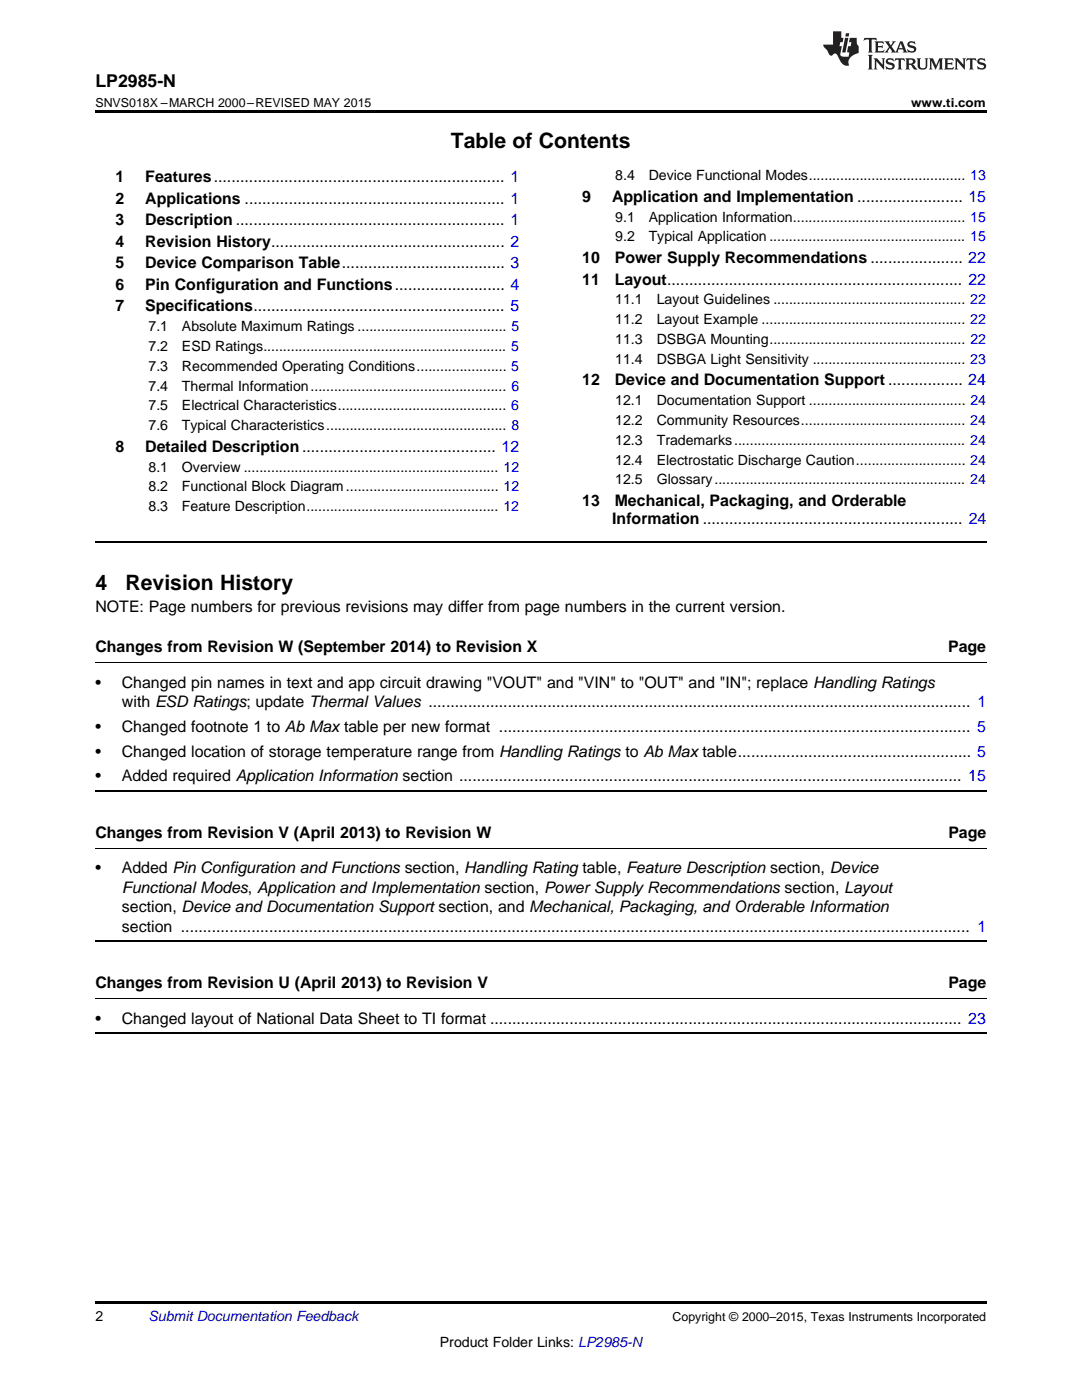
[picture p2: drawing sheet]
<svg xmlns="http://www.w3.org/2000/svg" width="216mm" height="279mm" viewBox="0 0 216 279" stroke-linecap="round" stroke-linejoin="round" font-family="sans-serif">
<defs><g id="words">
<g font-size="4.2">
<text x="90" y="29.6">Table of Contents</text>
<text x="19" y="117.8">4</text>
<text x="25" y="117.8">Revision History</text>
</g>
<text font-size="3.5" x="19" y="17.3">LP2985-N</text>
<g font-size="3.2">
<text x="23" y="36.3">1</text>
<text x="23" y="40.6">2</text>
<text x="29" y="36.3">Features.................................................................. 1</text>
<text x="29" y="40.6">Applications ........................................................... 1</text>
<text x="116.2" y="40.3">9</text>
<text x="122.1" y="40.3">Application and Implementation ........................ 15</text>
<text x="23" y="44.9">3</text>
<text x="29" y="44.9">Description ............................................................. 1</text>
<text x="23" y="49.2">4</text>
<text x="23" y="53.6">5</text>
<text x="29" y="49.2">Revision History..................................................... 2</text>
<text x="29" y="53.6">Device Comparison Table..................................... 3</text>
<text x="116.2" y="52.5">10</text>
<text x="122.7" y="52.5">Power Supply Recommendations ..................... 22</text>
<text x="23" y="57.9">6</text>
<text x="29" y="57.9">Pin Configuration and Functions......................... 4</text>
<text x="116.2" y="56.8">11</text>
<text x="122.7" y="56.8">Layout................................................................... 22</text>
<text x="23" y="62.2">7</text>
<text x="29" y="62.2">Specifications......................................................... 5</text>
<text x="116.2" y="76.9">12</text>
<text x="122.7" y="76.9">Device and Documentation Support ................. 24</text>
<text x="23" y="90.2">8</text>
<text x="29" y="90.2">Detailed Description............................................ 12</text>
<text x="116.2" y="101">13</text>
<text x="122.7" y="101">Mechanical, Packaging, and Orderable</text>
<text x="122.2" y="104.5">Information ........................................................... 24</text>
<text x="19" y="122.1">NOTE: Page numbers for previous revisions may differ from page numbers in the current version.</text>
<text x="19" y="130.2">Changes from Revision W (September 2014) to Revision X</text>
<text x="189.2" y="130.2">Page</text>
<text x="19" y="137.3">•</text>
<text x="24.3" y="137.3">Changed pin names in text and app circuit drawing &quot;VOUT&quot; and &quot;VIN&quot; to &quot;OUT&quot; and &quot;IN&quot;; replace Handling Ratings</text>
<text x="24.3" y="141.1">with ESD Ratings; update Thermal Values ........................................................................................................................... 1</text>
<text x="19" y="146.1">•</text>
<text x="24.3" y="146.1">Changed footnote 1 to Ab Max table per new format ........................................................................................................... 5</text>
<text x="19" y="151">•</text>
<text x="19" y="156">•</text>
<text x="24.3" y="151">Changed location of storage temperature range from Handling Ratings to Ab Max table..................................................... 5</text>
<text x="24.3" y="156">Added required Application Information section .................................................................................................................. 15</text>
<text x="19" y="167.3">Changes from Revision V (April 2013) to Revision W</text>
<text x="189.2" y="167.3">Page</text>
<text x="19" y="174.3">•</text>
<text x="24.3" y="174.3">Added Pin Configuration and Functions section, Handling Rating table, Feature Description section, Device</text>
<text x="24.3" y="178.2">Functional Modes, Application and Implementation section, Power Supply Recommendations section, Layout</text>
<text x="24.3" y="182.1">section, Device and Documentation Support section, and Mechanical, Packaging, and Orderable Information</text>
<text x="24.3" y="185.9">section ................................................................................................................................................................................... 1</text>
<text x="19" y="197.2">Changes from Revision U (April 2013) to Revision V</text>
<text x="189.2" y="197.2">Page</text>
<text x="19" y="204.3">•</text>
<text x="24.3" y="204.3">Changed layout of National Data Sheet to TI format ........................................................................................................... 23</text>
</g>
<g font-size="2.8">
<text x="122.8" y="36">8.4</text>
<text x="129.4" y="36">Device Functional Modes........................................ 13</text>
<text x="122.8" y="44.2">9.1</text>
<text x="129.4" y="44.2">Application Information............................................ 15</text>
<text x="122.8" y="48.2">9.2</text>
<text x="129.4" y="48.2">Typical Application .................................................. 15</text>
<text x="122.8" y="60.7">11.1</text>
<text x="122.8" y="64.7">11.2</text>
<text x="131" y="60.7">Layout Guidelines ................................................. 22</text>
<text x="131" y="64.7">Layout Example .................................................... 22</text>
<text x="29.6" y="66.1">7.1</text>
<text x="29.6" y="70.1">7.2</text>
<text x="36.3" y="66.1">Absolute Maximum Ratings ...................................... 5</text>
<text x="36.3" y="70.1">ESD Ratings.............................................................. 5</text>
<text x="122.8" y="68.7">11.3</text>
<text x="131" y="68.7">DSBGA Mounting.................................................. 22</text>
<text x="29.6" y="74">7.3</text>
<text x="29.6" y="78">7.4</text>
<text x="36.3" y="74">Recommended Operating Conditions....................... 5</text>
<text x="36.3" y="78">Thermal Information.................................................. 6</text>
<text x="122.8" y="72.6">11.4</text>
<text x="131" y="72.6">DSBGA Light Sensitivity ....................................... 23</text>
<text x="29.6" y="81.9">7.5</text>
<text x="36.3" y="81.9">Electrical Characteristics........................................... 6</text>
<text x="122.8" y="80.9">12.1</text>
<text x="131" y="80.9">Documentation Support ........................................ 24</text>
<text x="29.6" y="85.9">7.6</text>
<text x="36.3" y="85.9">Typical Characteristics.............................................. 8</text>
<text x="122.8" y="84.8">12.2</text>
<text x="122.8" y="88.8">12.3</text>
<text x="131" y="84.8">Community Resources.......................................... 24</text>
<text x="131" y="88.8">Trademarks........................................................... 24</text>
<text x="29.6" y="94.1">8.1</text>
<text x="36.3" y="94.1">Overview ................................................................. 12</text>
<text x="122.8" y="92.7">12.4</text>
<text x="131" y="92.7">Electrostatic Discharge Caution............................ 24</text>
<text x="29.6" y="98.1">8.2</text>
<text x="36.3" y="98.1">Functional Block Diagram....................................... 12</text>
<text x="122.8" y="96.7">12.5</text>
<text x="131" y="96.7">Glossary................................................................ 24</text>
<text x="29.6" y="102">8.3</text>
<text x="36.3" y="102">Feature Description................................................. 12</text>
<text x="19" y="263.6">2</text>
<text x="87.8" y="268.9">Product Folder Links: LP2985-N</text>
</g>
<text font-size="2.8" fill="#0000c8" x="29.6" y="263.6">Submit Documentation Feedback</text>
<g font-size="2.5">
<text x="19" y="21.4">SNVS018X –MARCH 2000–REVISED MAY 2015</text>
<text x="181.8" y="21.4">www.ti.com</text>
<text x="134.2" y="263.6">Copyright © 2000–2015, Texas Instruments Incorporated</text>
</g>
</g></defs>
<path d="M19 22h177.8v.5h-177.8zM19 259.7h177.8v.5h-177.8z" fill="#000"/>
<path d="M19 108.2h177.8M19 157.9h177.8M19 187.9h177.8M19 206.2h177.8" fill="none" stroke="#000" stroke-width=".35"/>
<path d="M19 132.3h177.8M19 169.3h177.8M19 199.3h177.8" fill="none" stroke="#000" stroke-width=".2"/>
<g fill="#231f20">
<path d="M172.5 7.6l-.1 .5 .4-.2h.6v.1v2.1l-.2 .4h.9l-.2-.4v-2.1l.1-.1h.5l.5 .2-.2-.5zM174.5 8.3l.2 .3v1.5l-.2 .4h1.8l.2-.6a1.04 1.04 0 0 1-1.3 .2v-.7h.6l.3 .2v-.6l-.3 .2h-.6v-.6l.8-.1 .4 .3-.2-.5zM176.5 8.3l.9 1.1-.9 1.1h.8l-.2-.2 .4-.7 .5 .7-.2 .2h1.5l-.2-.2 .2-.4h.9l.1 .4-.2 .2h1l-.3-.3-.7-1.9h-.5l-.9 2-.8-1 .9-1h-.8l.1 .3-.4 .5-.3-.6 .1-.2zM179.7 8.6l.4 1h-.7zM181.3 8.4a.63 .63 0 0 0-.2 .7 .63 .63 0 0 0 .6 .4l.6 .2 .1 .2a.75 .75 0 0 1-.7 .4 .75 .75 0 0 1-.6-.5l.1 .7 .1-.1a1.11 1.11 0 0 0 1.5-.6 1.13 1.13 0 0 0-1.2-.8l-.1-.4a1.04 1.04 0 0 1 1.2 .2l-.2-.5-.2 .1-.4-.2zM173.2 10.9l.2 .4v2.2l-.2 .4h1l-.3-.4v-2.2l.3-.4zM174.3 11.6l.3 .4v1.5l-.3 .4h.8l-.2-.4v-1.3l1.5 1.7v-1.9l.2-.4h-.7l.2 .4v.9l-1.1-1.3zM177 11.8a.62 .62 0 0 0-.2 .7 .62 .62 0 0 0 .6 .4l.6 .1 .1 .3a.76 .76 0 0 1-.7 .3 .76 .76 0 0 1-.7-.4l.2 .7 .1-.1a1.11 1.11 0 0 0 1.5-.6 1.13 1.13 0 0 0-1.2-.8l-.1-.4a1.04 1.04 0 0 1 1.2 .2l-.2-.6-.2 .1-.5-.1zM178.7 11.6l-.2 .6a.61 .61 0 0 1 .8-.3v1.6l-.2 .4h.9l-.2-.4v-1.6a.63 .63 0 0 1 .7 .3l-.1-.6zM180.6 11.6l.3 .4v1.5l-.3 .4h1l-.2-.2-.1-.8 .6 .2a.76 .76 0 0 0 1.2 .7l-1-1a.58 .58 0 0 0 .6-.5 .58 .58 0 0 0-.5-.6zM181.4 11.9h.1a.45 .45 0 0 1 .5 .1 .45 .45 0 0 1 .1 .5l-.8 .2zM182.9 11.6l.2 .2a2.17 2.17 0 0 0 .3 1.9 .99 .99 0 0 0 1.6-.6v-1.1l.2-.4h-.7l.2 .2a1.92 1.92 0 0 1-.2 1.8 .6 .6 0 0 1-.9-.5v-1.1l.2-.4zM185.4 11.6l.2 .4v1.5l-.2 .4h.7l-.2-.4v-1.4l.8 1.8 .8-1.8v1.4l-.2 .4h.9l-.2-.4v-1.5l.2-.4h-.8l-.6 1.5-.6-1.5zM188.4 11.6l.2 .4v1.5l-.2 .4h1.8l.1-.6a1.04 1.04 0 0 1-1.2 .1v-.6h.5l.4 .2v-.6l-.4 .2h-.5v-.7h.8l.3 .3-.1-.6zM190.5 11.6l.2 .4v1.5l-.2 .4h.7l-.2-.4v-1.3l1.5 1.7v-1.9l.2-.4h-.7l.2 .4v.9l-1.1-1.3zM192.9 11.6l-.1 .6a.61 .61 0 0 1 .7-.3l.1 1.6-.3 .4h1l-.3-.4 .1-1.6a.63 .63 0 0 1 .7 .3l-.1-.6zM195.2 11.8a.62 .62 0 0 0-.2 .7 .62 .62 0 0 0 .6 .4l.6 .1 .1 .3a.76 .76 0 0 1-.7 .3 .76 .76 0 0 1-.6-.4l.1 .7 .1-.1a1.11 1.11 0 0 0 1.6-.6 1.13 1.13 0 0 0-1.3-.8l-.1-.4a1.04 1.04 0 0 1 1.2 .2l-.1-.6-.2 .1-.5-.1z"/>
<path d="M166.2 6.3v2.6h-1.9v.4l.8 .9a.91 .91 0 0 0 1 .8 .56 .56 0 0 1 .5-.3 .56 .56 0 0 1 .5 .3l.4 .8a1.53 1.53 0 0 0 1.9 1.2 1.54 1.54 0 0 1 1-2.1l.9-.3v-1.4a1.52 1.52 0 0 1-.4-1.6h-1.3l-.2 .8h.5l-.2 .8h-.5l-.1 1v.2l.4 .1-.2 .8a1.93 1.93 0 0 1-1.6-.3l.3-1.8h-.5l.2-.8h.4l.2-.8h-.4v-1.3zM168.6 7.6l-.6 2.9h.7l.6-2.9zM168.8 6.6l-.1 .7h.6l.2-.7z"/>
</g>
<use href="#words"/>
</svg>
